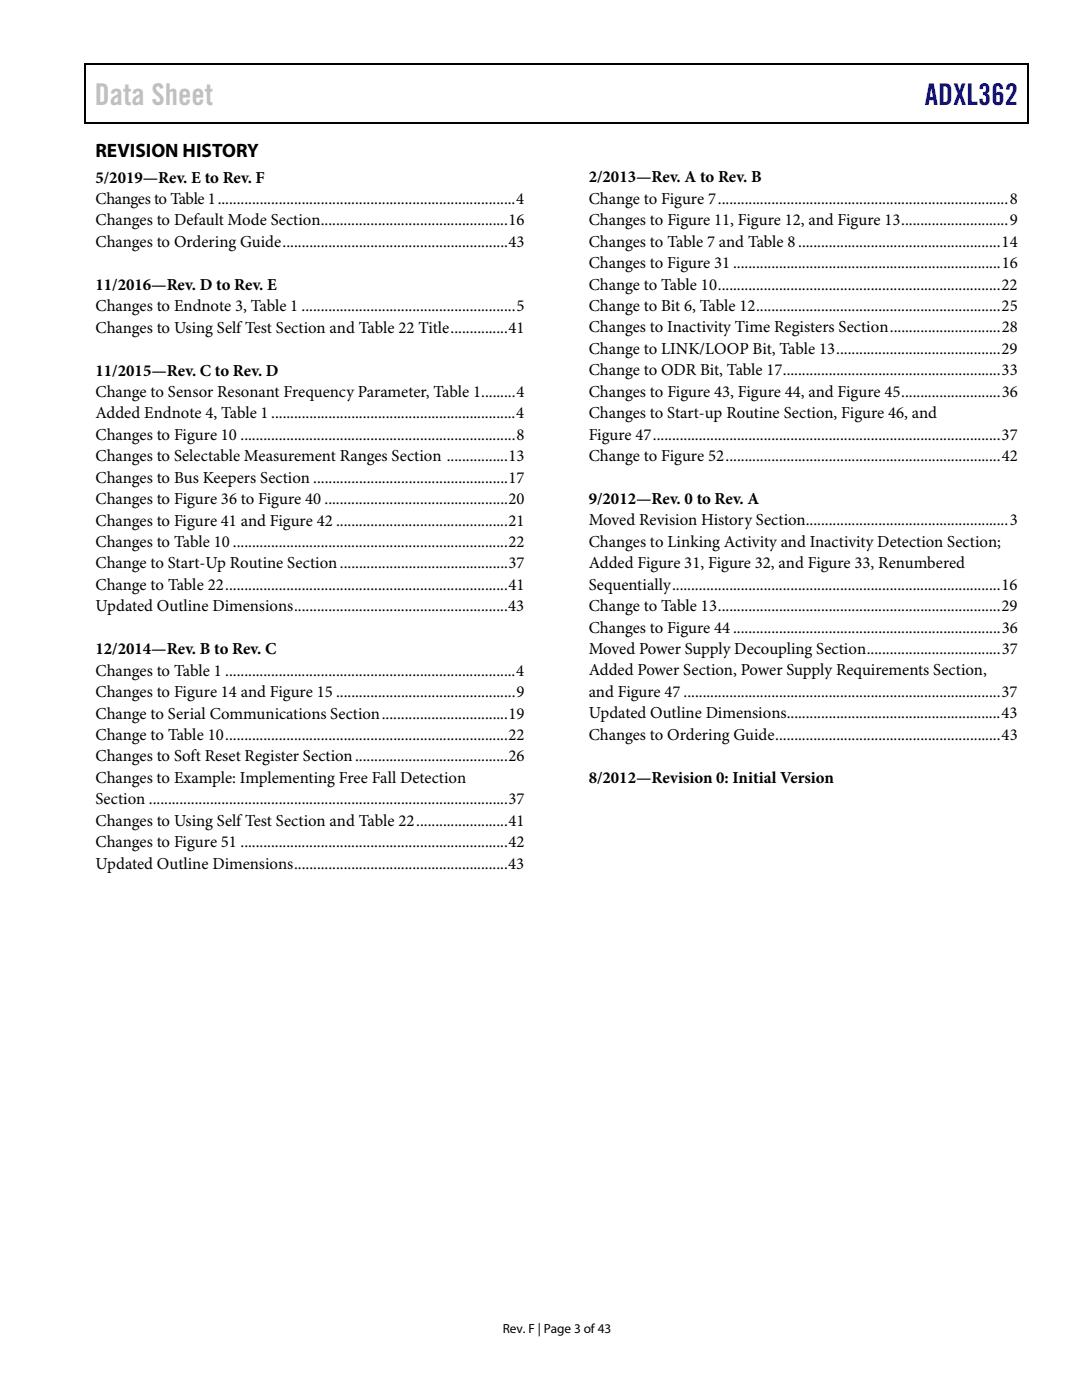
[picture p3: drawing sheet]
<svg xmlns="http://www.w3.org/2000/svg" width="216mm" height="279mm" viewBox="0 0 216 279" stroke-linecap="round" stroke-linejoin="round" font-family="sans-serif">
<defs><g id="words">
<text font-size="6" fill="#c0c0c0" x="18.9" y="21">Data Sheet</text>
<text font-size="6" fill="#00f" x="184.5" y="21">ADXL362</text>
<text font-size="3.9" x="19" y="31.3">REVISION HISTORY</text>
<g font-size="3.3">
<text x="19" y="36.4">5/2019—Rev. E to Rev. F</text>
<text x="19" y="40.7">Changes to Table 1 .............................................................................. 4</text>
<text x="117.5" y="36.4">2/2013—Rev. A to Rev. B</text>
<text x="117.5" y="40.7">Change to Figure 7 ............................................................................ 8</text>
<text x="19" y="45">Changes to Default Mode Section ................................................. 16</text>
<text x="117.5" y="44.9">Changes to Figure 11, Figure 12, and Figure 13 ............................ 9</text>
<text x="19" y="49.3">Changes to Ordering Guide ........................................................... 43</text>
<text x="117.5" y="49.2">Changes to Table 7 and Table 8 ..................................................... 14</text>
<text x="117.5" y="53.5">Changes to Figure 31 ...................................................................... 16</text>
<text x="19" y="57.8">11/2016—Rev. D to Rev. E</text>
<text x="117.5" y="57.8">Change to Table 10 .......................................................................... 22</text>
<text x="19" y="62.1">Changes to Endnote 3, Table 1 ........................................................ 5</text>
<text x="117.5" y="62.1">Change to Bit 6, Table 12 ................................................................ 25</text>
<text x="19" y="66.4">Changes to Using Self Test Section and Table 22 Title ............... 41</text>
<text x="117.5" y="66.3">Changes to Inactivity Time Registers Section ............................. 28</text>
<text x="117.5" y="70.6">Change to LINK/LOOP Bit, Table 13 ........................................... 29</text>
<text x="19" y="74.9">11/2015—Rev. C to Rev. D</text>
<text x="117.5" y="74.9">Change to ODR Bit, Table 17 ......................................................... 33</text>
<text x="19" y="79.2">Change to Sensor Resonant Frequency Parameter, Table 1......... 4</text>
<text x="19" y="83.5">Added Endnote 4, Table 1 ................................................................ 4</text>
<text x="117.5" y="79.2">Changes to Figure 43, Figure 44, and Figure 45 .......................... 36</text>
<text x="117.5" y="83.4">Changes to Start-up Routine Section, Figure 46, and</text>
<text x="19" y="87.8">Changes to Figure 10 ........................................................................ 8</text>
<text x="117.5" y="87.7">Figure 47 ........................................................................................... 37</text>
<text x="19" y="92.1">Changes to Selectable Measurement Ranges Section ................ 13</text>
<text x="117.5" y="92">Change to Figure 52 ........................................................................ 42</text>
<text x="19" y="96.3">Changes to Bus Keepers Section ................................................... 17</text>
<text x="19" y="100.6">Changes to Figure 36 to Figure 40 ................................................ 20</text>
<text x="117.5" y="100.6">9/2012—Rev. 0 to Rev. A</text>
<text x="19" y="104.9">Changes to Figure 41 and Figure 42 ............................................. 21</text>
<text x="117.5" y="104.8">Moved Revision History Section ..................................................... 3</text>
<text x="19" y="109.2">Changes to Table 10 ........................................................................ 22</text>
<text x="19" y="113.4">Change to Start-Up Routine Section ............................................ 37</text>
<text x="117.5" y="109.1">Changes to Linking Activity and Inactivity Detection Section;</text>
<text x="117.5" y="113.4">Added Figure 31, Figure 32, and Figure 33, Renumbered</text>
<text x="19" y="117.7">Change to Table 22 .......................................................................... 41</text>
<text x="117.5" y="117.7">Sequentially ...................................................................................... 16</text>
<text x="19" y="122">Updated Outline Dimensions ........................................................ 43</text>
<text x="117.5" y="122">Change to Table 13 .......................................................................... 29</text>
<text x="19" y="130.6">12/2014—Rev. B to Rev. C</text>
<text x="117.5" y="126.2">Changes to Figure 44 ...................................................................... 36</text>
<text x="117.5" y="130.5">Moved Power Supply Decoupling Section ................................... 37</text>
<text x="19" y="134.8">Changes to Table 1 ............................................................................ 4</text>
<text x="117.5" y="134.8">Added Power Section, Power Supply Requirements Section,</text>
<text x="19" y="139.1">Changes to Figure 14 and Figure 15 ............................................... 9</text>
<text x="19" y="143.4">Change to Serial Communications Section ................................. 19</text>
<text x="117.5" y="139.1">and Figure 47 ................................................................................... 37</text>
<text x="117.5" y="143.4">Updated Outline Dimensions ........................................................ 43</text>
<text x="19" y="147.7">Change to Table 10 .......................................................................... 22</text>
<text x="117.5" y="147.6">Changes to Ordering Guide ........................................................... 43</text>
<text x="19" y="151.9">Changes to Soft Reset Register Section ........................................ 26</text>
<text x="19" y="156.2">Changes to Example: Implementing Free Fall Detection</text>
<text x="19" y="160.5">Section .............................................................................................. 37</text>
<text x="117.5" y="156.2">8/2012—Revision 0: Initial Version</text>
<text x="19" y="164.8">Changes to Using Self Test Section and Table 22 ........................ 41</text>
<text x="19" y="169.1">Changes to Figure 51 ...................................................................... 42</text>
<text x="19" y="173.3">Updated Outline Dimensions ........................................................ 43</text>
</g>
<text font-size="2.6" x="100.3" y="266">Rev. F | Page 3 of 43</text>
</g></defs>
<path d="M16.9 12.7h.2v1h-.2zM205.1 12.7h.2v1h-.2zM205.1 12.7h.2v.3h-.2zM82.3 24.4h.2v.3h-.2zM205.1 24.4h.2v.3h-.2z" fill="#000"/>
<path d="M16.9 12.8h188.2M17 13.7v11M205.2 13.7v11M205.1 24.5h-188.2" fill="none" stroke="#000" stroke-width=".25"/>
<use href="#words"/>
</svg>
